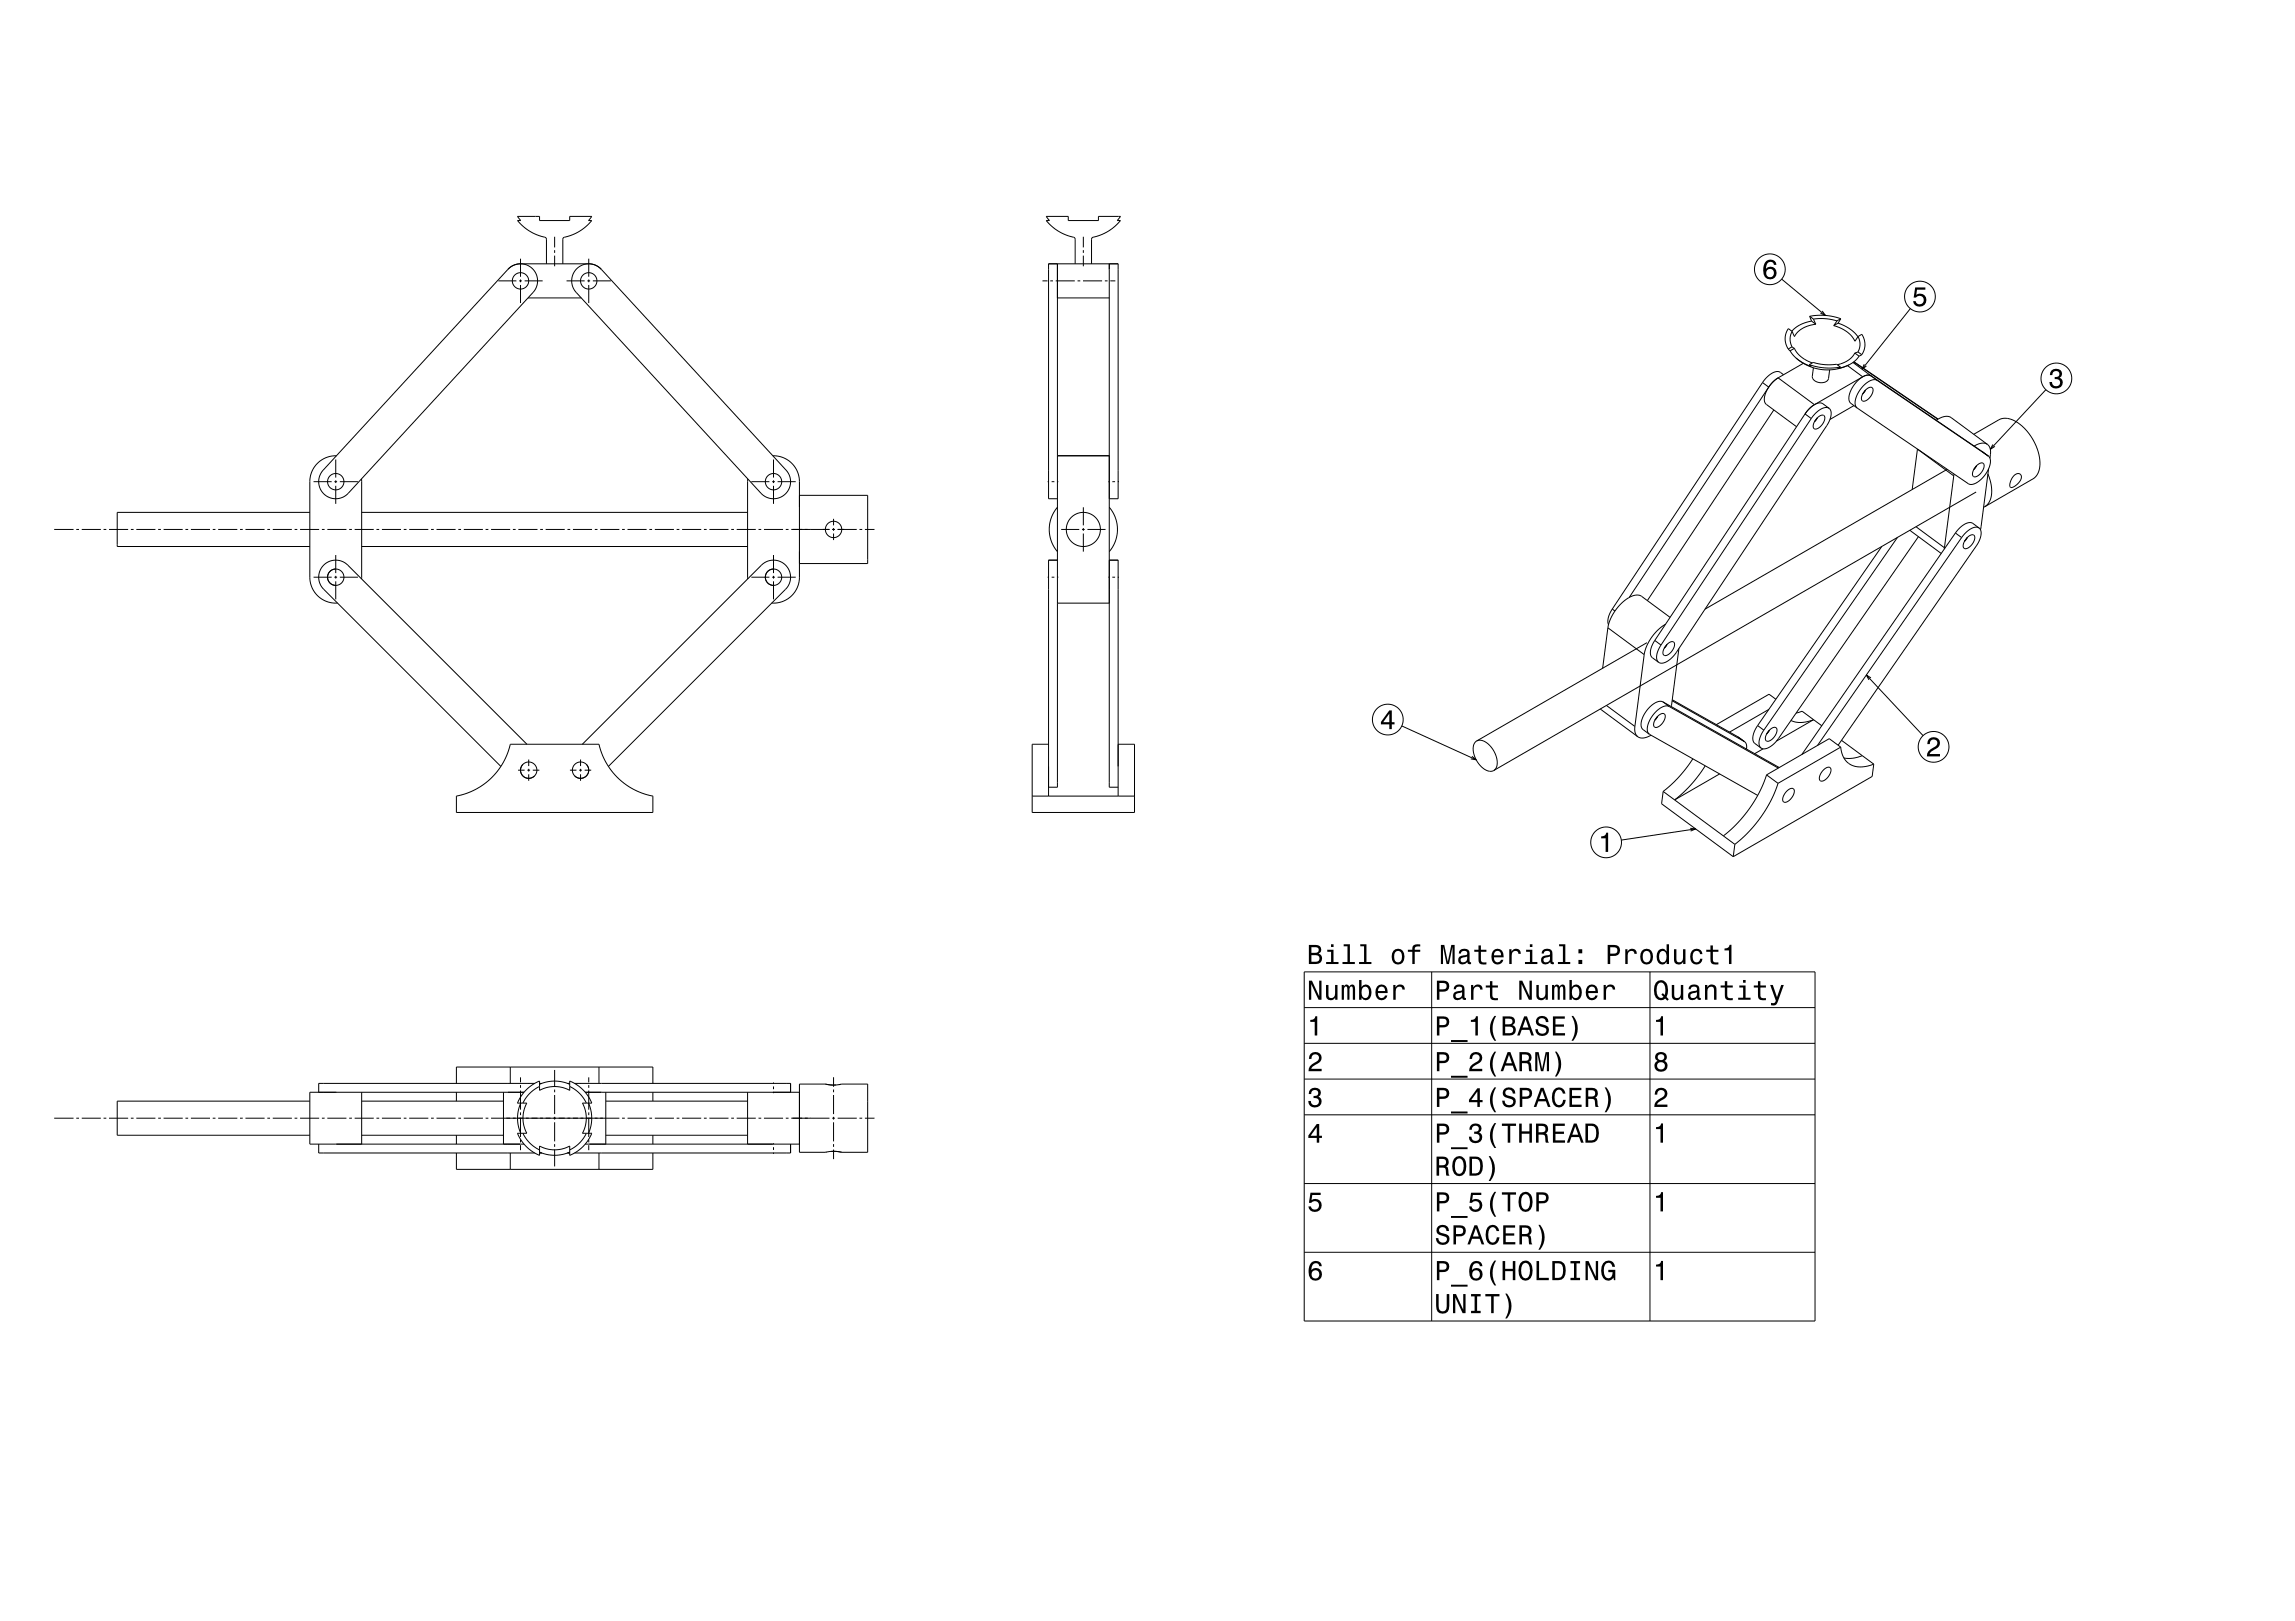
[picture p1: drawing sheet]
<svg xmlns="http://www.w3.org/2000/svg" width="841mm" height="594mm" viewBox="0 0 841 594" stroke-linecap="round" stroke-linejoin="round" font-family="sans-serif">
<g fill="none" stroke="#000" stroke-width=".37">
<path d="M186.1 98.7a6.3 6.3 0 0 1 4.6-2h25a6.3 6.3 0 0 1 4.6 2M186.2 98.6a6.2 6.2 0 0 1 8.8-.2 6.2 6.2 0 0 1 .3 8.8l-67.7 73.5a6.2 6.2 0 0 1-8.8 .4 6.2 6.2 0 0 1-.4-8.8zM190.7 94.8v6.6M200.2 96.7v-9a2.83 2.83 0 0 0-2.4-1.3l-3.2-1.4-2.9-2-2.1-2.2h1.2l-1.2-1.5h8.1v1.5h11.1v-1.5h8.1l-1.2 1.5h1.1l-2.6 2.6-2.9 1.9-3.5 1.4a1.51 1.51 0 0 0-1.6 1v9M203.2 86.8v3.9M203.2 91.7v1M203.2 93.7v3.9M211.4 98.4a6.3 6.3 0 0 1 8.9 .3l67.8 73.6a6.2 6.2 0 0 1-.4 8.8 6.2 6.2 0 0 1-8.8-.4l-67.8-73.5a6.2 6.2 0 0 1 .3-8.8zM215.7 94.8v6.6M387.5 96.7v191.8h-3.3M394 96.7v-9a2.83 2.83 0 0 0-2.5-1.3l-3-1.3-2.8-2-2.3-2.3h1.2l-1.2-1.5h8.1v1.5h11v-1.5h8.1l-1.2 1.5h1.2l-2.6 2.6-3 1.9-3.4 1.4a1.52 1.52 0 0 0-1.6 1v9M397 86.8v3.9"/>
<path d="M397 91.7v1M397 93.7v3.9M406.5 96.7v191.8h3.2M182.6 102.9h6.6M190.2 102.9h1M190.7 102.4v1M190.7 104.4v6.6M192.2 102.9h6.7M193.5 109.2h19.5M207.6 102.9h6.6M215.2 102.9h1M215.7 102.4v1"/>
<path d="M215.7 104.4v6.6M217.2 102.9h6.7M382 102.9h1.9M384.9 102.9h1M386.9 102.9h7M387.5 109.2h19M394.9 102.9h1M396.9 102.9h7M404.9 102.9h1M406.9 102.9h1.8M652.9 102.3l16 13.3M663.2 115.9l2.8-.4 3 .1 2.9 .4 2.6 .8"/>
<path d="M663.2 115.9l.7 1.8M663.2 115.9l1.4 1M663.9 117.7l-4.3 1.3-1.7 1.1-1.3 1.3M663.9 117.7l1.5 1.1M664.6 116.9l4.1-.1 4.4 .8M664.6 116.9l.8 1.9M665.4 118.8l-2.5 .5-2.2 .9-1.9 1.4-1.2 1.7-.9-1.9M667.8 114l1.1 1.6-1.8-.8M672 119.3l2.7 1 2.2 1.3 1.6 1.6 1.2 1.8 1.2-1.7M673.1 117.6l-1.1 1.7M673.5 118.4l4.2 2 1.7 1.4 1.4 1.6M673.5 118.4l-1.5 .9"/>
<path d="M674.5 116.8l-1 1.6M674.5 116.8l-1.4 .8M700 113.1l-17.7 22.2M651.6 138.5l-1.8 1.3-1.7 2.1M651.6 138.5l-1.8 1.3-1.6 1.9-1.1 2.1-.6 2.2a2.36 2.36 0 0 0 .8 2.2l11 8.2M651.6 138.5l13.3 9.8M653.6 137.3l-1.2-.8a4.7 4.7 0 0 0-5.3 2.1l-1.2 1.6M655.3 127.9l.7 .7M656 128.6l2.2 2.6M656.7 127.1l.9 .5M656.7 127.1l-1.4 .8M656.7 121.4l-.5 1.4-.2 1.5 .7 2.8"/>
<path d="M656.7 121.4l-1.4-1-1 2.3v2.6l1 2.6M657.6 127.6l.9 1.6 1.4 1.5 2.1 1.4 2.1 .9M657.6 127.6l-1.6 1M658.2 131.2l2.5 1.8 3 1.3-.7-.7M658.2 131.2l4.1 2.7 2.4 .9 2.7 .6 2.5 .2 2.6-.3 2.6-.6 2.4-1M660.8 133.1l-9.2 5.4M663 133.6l1.4-.8 4.4 .8 4.2-.1 1.4 1M663 133.6l2.6 .8 3 .4 3 .1 2.8-.4M664.5 134.8l-.4 3.1a3.4 3.4 0 0 0 5.3 1.8l.6-.8 .5-3.4M677 134l5.6 4.1M677.5 133.7l-4.1 1.3 1-.5M679 132.8l8.9 6.6"/>
<path d="M679.3 132.6l30.8 21M679.4 132.6l30.8 21M679.7 129.4l-.9 1.3-1.4 1.3-1.9 .9-2.2 .7M679.7 129.4l1.5 1.1M680.8 129l-1.1 .4M680.8 129l1.4 1M680.9 123.3l1.4-.8 1 2.4v2.6l-1.1 2.5M680.9 123.3l.5 1.5 .2 1.5-.8 2.7M681.2 130.5l-1.5 1.8-2.2 1.4M682.2 130l-1 .5M682.6 138.1l-17.7 10.2M683.1 133.5l-.8 1.8 1.7-1.2"/>
<path d="M685.7 137.8a2.92 2.92 0 0 0-3.1 .3M687.9 139.4a4.9 4.9 0 0 0-5.4 2.3l-1.9 2.9-.8 2.8a2.34 2.34 0 0 0 .7 2.1M687.9 139.4l40.7 27.7M645.9 140.2l2.2 1.7M645.9 140.2l-55.1 83M648.1 141.9l-51.1 77M650 150.2l-46.3 69.9M661.5 151.7l2.2 1.7M661.5 151.7l-55.1 83M663.7 153.4l-55 83M664.9 148.3l-1.9 1.5-1.5 1.9M665.9 153.1l-1 1.4"/>
<path d="M666 153.1a1.7 1.7 0 0 1 2.6-.6 4.1 4.1 0 0 1-3.7 4.6 2.71 2.71 0 0 1 .7-3.6zM670.3 149.6l.6 1.1 .1 1.5-.6 1.9-1 1.9-55.2 83.2-1.9 2.2-2.3 1.4a2.33 2.33 0 0 1-2.2-.1M670.3 149.6l-2.3-1.6a4.7 4.7 0 0 0-5.3 2.1l-1.2 1.6M670.3 149.6a4.8 4.8 0 0 0-5.4 2.2l-1.2 1.6M679.4 148.6l-8.8 5.1M680.5 149.5l40.8 27.7a4.9 4.9 0 0 0 5.4-2.3l1.9-2.8 .8-2.8a2.33 2.33 0 0 0-.7-2.1M680.5 149.5l-2.2-1.7a4.8 4.8 0 0 1 .5-5.8l2.1-2.7 2.5-1.6a2.42 2.42 0 0 1 2.2 0l40.7 27.7M683.6 142.9l-1 1.4M683.7 142.9a1.59 1.59 0 0 1 2.6-.5 4.3 4.3 0 0 1-3.6 4.6 2.11 2.11 0 0 1 .2-3.2zM709.5 154l2.9-1.3 1.2-.1 1.1 .2 13.6 10.1M723.3 159.1l9.7-5.5 1.9-.3 2.2 .4 3.3 2 3.3 3.4 2.3 4.1 1.4 4.7 .1 2.1-.2 2.1-.6 1.6-1 1.3-18.4 10.7M749.7 142.8l-20.3 21.8"/>
<path d="M114.9 176.5h6.6M122.5 176.5h1M123 168.4v6.6M123 176v1M123 178v6.6M123.3 167l-3.2 .5-2.9 1.5-2.2 2.4-1.3 3.2-.2 36.9 .2 2 .7 1.9 1 1.7 1.1 1.3 1.6 1.2 1.8 .9 2 .4 1.8 .1M124.5 176.5h6.7M132.5 175.5v36.6M274 175.5v36.6M275.3 176.5h6.7M283 176.5h1M283.2 167l3.1 .5 2.9 1.4 2.2 2.4 1.3 3.2 .3 2v35.1l-.3 2-.6 1.9-.9 1.5-1.3 1.5-1.6 1.2-1.8 .8-1.7 .4-2 .1"/>
<path d="M283.5 168.4v6.6M283.5 176v1M283.5 178v6.6M285 176.5h6.6M383.9 176.5h.5M385.4 176.5h1M387.4 176.5h.4M387.5 167h19M406.2 176.5h.4M407.6 176.5h1M409.6 176.5h.5M702.6 164.6h.1"/>
<path d="M702.6 164.6l13.4 9.8M702.6 164.6l-1.9 14.8M713.5 172l-88.7 51.2M716 174.4l-3.5 26.3M716.1 173.7l-.1 .7M724.3 170.7l-1 1.3zM724.4 170.6a1.6 1.6 0 0 1 2.6-.5 4.3 4.3 0 0 1-3.6 4.6 2.13 2.13 0 0 1 .2-3.2zM726.3 165.4l2.4 1.8M726.3 165.4l2.3 1.7M728.3 162.9l-1-.5h-1.2l-2.7 1.1M728.3 162.9l.6 .7 .5 1.1-.2 3.2M728.5 173.7l1.1 3.8 .2 3.5-.8 2.9-1.7 1.8"/>
<path d="M728.6 167.1l.1 .1M728.7 171.8l-3 22.3M730.3 162.9l-.9 1.7 1.6-1M738.1 174.2a1.49 1.49 0 0 1 2.3-.4 1.49 1.49 0 0 1-.1 2.3 3.8 3.8 0 0 1-3.6 2.5 3.3 3.3 0 0 1 .9-3.8zM19.9 194h7.1M28 194h1M30 194h7M38 194h1M40 194h7M48 194h1M50 194h7M58 194h1"/>
<path d="M60 194h7M68 194h1M70 194h7M78 194h1M80 194h7M88 194h1M90 194h7M98 194h1M100 194h7M108 194h1M110 194h7M113.5 187.8h-70.5v12.5h70.5"/>
<path d="M118 194h1M120 194h7M128 194h1M130 194h7M132.5 187.8h141.5M138 194h1M140 194h7M148 194h1M150 194h7M158 194h1M160 194h7M168 194h1"/>
<path d="M170 194h7M178 194h1M180 194h7M188 194h1M190 194h7M198 194h1M200 194h7M208 194h1M210 194h7M218 194h1M220 194h7M228 194h1"/>
<path d="M230 194h7M238 194h1M240 194h7M248 194h1M250 194h7M258 194h1M260 194h7M268 194h1M270 194h7M278 194h1M280 194h7M288 194h1"/>
<path d="M290 194h14M293 181.5h25v25h-25M305 194h1M305.5 190.1v2.4M305.5 193.5v1M305.5 195.5v2.4M307 194h7M315 194h1M317 194h3.5M387.5 185.9l-1.3 1.8-1 2.1-.7 4.1 .2 2.3 .6 2.1 .9 2.1 1.3 1.7M387.5 182.8h-3.3v-86.1h25.5v86.1h-3.2M388.9 194h6.6"/>
<path d="M396.5 194h1M397 185.9v6.6M397 193.5v1M397 195.5v6.6M398.5 194h6.6M406.5 185.9l1.3 1.8 .9 2 .8 4.2-.2 2.2-.6 2.2-.9 2-1.3 1.8M695.3 196.9l-48.9 70.7M699.9 194.3l11.5 8.5M702.1 193l10.4 7.7M703 196.7l-51.4 74.1-1.9 2.1-2.2 1.3a2.31 2.31 0 0 1-2.2-.1M716.6 195.3l2.2 1.7M716.6 195.3l-56.3 81.2"/>
<path d="M718.8 197l-52.8 76.2M720.8 197a1.78 1.78 0 0 1 2.7-.6 4.1 4.1 0 0 1-3.6 4.6 2.9 2.9 0 0 1 .9-4zM720.9 197l-1 1.4M724.2 180.3l-176.8 102.1M725.2 193.5l-2.2-1.7a4.8 4.8 0 0 0-5.4 2.2l-1 1.3M725.2 193.5a4.7 4.7 0 0 1-.4 5.7l-51.2 73.9M725.2 193.5a4.8 4.8 0 0 0-5.3 2.2l-1.1 1.3M727.3 185.7l-.4 .2M114.9 211.5h6.6M122.5 211.5h1M123 208.5a3 3 0 0 0-3 3 3 3 0 0 0 3 3M123 203.4v6.6"/>
<path d="M123 211v1M123 213v6.6M124.5 211.5h6.7M132.5 200.3h141.5M275.3 211.5h6.7M283 211.5h1M283.5 208.5a3 3 0 0 0-3 3 3 3 0 0 0 3 3M283.5 203.4v6.6M283.5 211v1M283.5 213v6.6M285 211.5h6.6M383.9 211.5h.5"/>
<path d="M385.4 211.5h1M387.4 211.5h.4M387.5 205.3h-3.3v86.4M406.2 211.5h.4M406.5 205.3h3.2v86.4M407.6 211.5h1M409.6 211.5h.5M689.6 200.3l-45.5 65.6M712.5 200.7v.5M387.5 221h19M589.2 230l-1.9 14.9M589.2 230l13.3 9.9"/>
<path d="M590.8 223.2l-1.4 3.1-.2 1.5 .2 1.1M590.8 223.2l1 .7M602.5 239.9l-3.4 26.3M603.5 235.5l-62.4 36M606.4 234.7l-1.3 2.7-.3 2.4 .6 1.1 2.4 1.8M606.4 234.7l2.3 1.7M608.7 236.4l-1.1 1.9-.5 1.8v1.5l.7 1.1M610.3 228.8l-2.4 1.8-2.6 2.9-1.8 3.2-1 3.2M610.9 236.1l-1 1.4M610.9 236.1a1.6 1.6 0 0 1 2.7-.5 4.2 4.2 0 0 1-3.7 4.6 2.51 2.51 0 0 1 .6-3.6zM612 226.2l-10.5-7.7-1.1-.4h-1.2l-1.6 .5-1.6 1-3.1 2.9-2.5 3.7-1.2 3.8M615.2 237.6l-2.7 21.3"/>
<path d="M586.5 259.8l13.7 10.2M588.7 258.5l10.4 7.7M609.4 257.2l-.9-.2-1.3 .2-2.8 2-2.1 3-.9 3.1a2.33 2.33 0 0 0 .7 2.1l2.3 1.6M609.4 257.2l2.2 1.7M609.4 257.2l42.6 24.1M611.6 258.9l-.8-.2-1.3 .2-2.6 1.8-2.3 3.2-1 3a2.33 2.33 0 0 0 .8 2.1M611.6 258.9l40.1 22.6M612.8 256.8l26.5 15M612.8 256.4l24.1 13.6M648.2 260l-14.4 8.3M650.8 256.2l-2.5-1.8-19.3 11.1M683.9 247.4l20.8 22.2"/>
<path d="M685.6 248.4l-1.7-1 1 1.7M193.1 272.7l-65.6-65.6a6.2 6.2 0 0 0-8.9 0 6.2 6.2 0 0 0 0 8.8l64.9 64.9M193.7 278.3v2.4M212.7 278.3v2.4M213.4 272.7l65.6-65.6a6.2 6.2 0 0 1 8.9 0 6.2 6.2 0 0 1 0 8.8l-64.9 64.9M384.2 272.7h-6v25h37.5v-25h-6M513.7 266l27.2 12.4M539.4 277.1l1.5 1.3-1.9-.3M541.1 271.5a5 5 0 0 1 5.8 2.9l1.4 2.8 .4 2.6a2.96 2.96 0 0 1-1.3 2.6M541.1 271.5a5.1 5.1 0 0 0-.4 6.5l1.8 2.7 2.1 1.5a2.91 2.91 0 0 0 2.8 .2M599.1 266.2l.1 2.3 1 1.5M604.4 269l39.7 22.5"/>
<path d="M605 269.4l-2.6 1h-1.2l-1-.4M607.5 262.5l-1.1 1.4M607.5 262.4a1.59 1.59 0 0 1 2.7-.4 4.3 4.3 0 0 1-3.7 4.5 2.02 2.02 0 0 1 .2-3zM620.3 278.1l-5.1 6.6-5.7 5.3M636.9 270l.1 .1M636.9 270l2.4 1.8M639.3 271.8a2.66 2.66 0 0 1 .7 2.7M644.1 265.9l-1.2 2.1-.6 2.2a2.42 2.42 0 0 0 .8 2.2l2.2 1.7M644.1 265.9l2.3 1.7M646.1 274.4l-3.1 1.8M646.4 267.6l-1.2 2.1-.6 2.2a2.43 2.43 0 0 0 .7 2.2M648.4 267.5l-1 1.4"/>
<path d="M648.5 267.5a1.57 1.57 0 0 1 2.6-.4 4.3 4.3 0 0 1-3.6 4.5 2.16 2.16 0 0 1 .2-3.2zM656.3 264l1.8 .6 2 .1 2.3-.3 2.2-.7-13.6 7.9M658.2 261.3l2.2-.7 7.2 5.3M674.5 273.8l.4 2.1 .8 1.9 1.1 1.4 1.5 1.1 1.7 .6 2.2 .1 2.1-.3 2.3-.7M674.5 273.8l-4.2-3.1-23 13.2M674.5 273.8l-23 13.2M674.8 271.3l11.8 8.7M682.4 276.9l-3.5 .9-3.2-.1M167.2 291.7l3.7-.9 3.2-1.4 3-1.8 2.9-2.4 2.3-2.6 2.1-3.1 1.6-3.4 1-3.4h32.5l1.1 3.6 1.6 3.4 2 2.9 2.3 2.6 2.9 2.4 3.2 1.9 3.3 1.3 3.3 .9v6h-72zM189.8 282.2h2.4M191.6 280.1a3 3 0 0 0 0 4.2 3 3 0 0 0 4.3 0M193.2 282.2h1"/>
<path d="M193.7 281.7v1M193.7 283.7v2.4M195.2 282.2h2.4M208.8 282.2h2.4M212.2 282.2h1M212.7 281.7v1M212.7 283.7v2.4M214.2 282.2h2.4M214.9 280.1a3 3 0 0 1 0 4.2 3 3 0 0 1-4.3 0M378.2 291.7h37.5M609.5 290l26.2 19.4M609.5 290l-.6 4.5 26.2 19.4"/>
<path d="M624.9 280.6l-2.3 3.4-2.9 3.5-3 3.1-3 2.5 16.5-9.5M647.3 283.9l-2.5 6.2-3.5 5.9-4.7 5.7-5.1 4.6M647.3 283.9l4.2 3.1M651.5 287l-2.6 6.4-3.7 6.1-4.2 5.2-5.3 4.7M654.8 289.8a1.59 1.59 0 0 1 2.7-.4 4.3 4.3 0 0 1-3.7 4.6 2.13 2.13 0 0 1 .2-3.2zM668.3 282.1a1.59 1.59 0 0 1 2.6-.4 4.3 4.3 0 0 1-3.6 4.5 2.13 2.13 0 0 1 .2-3.2zM686.6 280l-.5 4.5-51 29.4M619.4 303.5l2 .2-1.9 .8M621.4 303.7l-27.3 4.1M635.7 309.4l-.6 4.5M477.9 356.1h187.2v128h-187.2zM524.6 356.1v128"/>
<path d="M604.6 356.1v128M477.9 369.2h187.2M167.2 397v-6h72v6M187 391v6M190.7 394.8v1.8M190.7 397.6v1M190.7 399.6v7M192.8 399.4l2.3-1.9 2.6-1.4v3.5l2.6-1.1 2.7-.3 3 .3 2.8 1.1v-3.5l2.6 1.4 2.3 1.9 1.9 2.4 1.3 2.4h-3.5l1.1 2.6 .3 3-.3 2.7-1.1 2.8h3.5l-1.4 2.6-1.8 2.2-2.3 1.9-2.6 1.4v-3.4l-2.8 1-2.8 .4-2.9-.4-2.6-1v3.4l-2.4-1.3-2.2-1.7-2.1-2.5-1.4-2.6h3.4l-1-2.8-.4-2.8 .4-2.9 1-2.6h-3.4l1.4-2.6zM193.7 397v.2M195.9 397h-79.1v3.3M197.7 398.1l-3.5 2.4-1.4 1.7-1.2 2M197.7 397.3l2.8-.9 2.7-.2 3 .3 2.6 .8"/>
<path d="M197.7 397h.8M203.2 392.1v6.2M203.2 399.2v1.1M208 397h.8M208.8 398.1l3.5 2.5 1.4 1.7 1.2 1.9M210.6 397h79.1v3.3M212.7 397v.2M215.7 394.8v1.8M215.7 397.6v1M215.7 399.6v7M219.5 391v6M283.5 396.7v.4"/>
<path d="M283.5 398.1v1M302.5 397.2l.4 .1a12.5 12.5 0 0 0 5.2 0M302.5 397.2l3.8 .4M302.5 397.2h-9.5v25.1l9.9-.1a12.5 12.5 0 0 1 5.6 .1M305.5 394.7v3.6M305.5 399.2v1.1M308.1 397.3l-.7 .2M308.1 397.3l9.9-.1v25.1h-9.5M477.9 382.3h187.2M477.9 395.4h187.2M19.9 409.8h7.1M28 409.8h1"/>
<path d="M30 409.8h7M38 409.8h1M40 409.8h7M48 409.8h1M50 409.8h7M58 409.8h1M60 409.8h7M68 409.8h1M70 409.8h7M78 409.8h1M80 409.8h7M88 409.8h1"/>
<path d="M90 409.8h7M98 409.8h1M100 409.8h7M108 409.8h1M110 409.8h7M113.5 403.5h-70.5v12.5h70.5M116.8 419.3v3.2h79.1M118 409.8h1M120 409.8h7M128 409.8h1M130 409.8h7M132.5 416h52"/>
<path d="M132.5 403.5h52M132.5 400.3v19M138 409.8h1M140 409.8h7M148 409.8h1M150 409.8h7M158 409.8h1M160 409.8h7M167.2 400.3v3.2M167.2 416v3.3M168 409.8h1M170 409.8h7"/>
<path d="M178 409.8h1M180 409.8h47M184.5 400.3v19M190.7 407.6v1M190.7 409.6v7M190.7 417.6v1M190.7 419.6v1.9M190.8 404.2l-.8 2.6-.4 2.8 .3 2.9 .9 2.8M191.6 415.3l1.2 1.9 1.4 1.7 3.5 2.5M192 400.3h-78.5v19h78.5M203.2 401.2v7.1M203.2 409.3v.9"/>
<path d="M203.2 411.3v6.9M203.2 419.3v1M214.5 419.3h78.5M214.5 400.3h78.5M214.9 415.3l-1.2 2-1.5 1.7-3.4 2.4M215.7 404.2l.8 2.5 .3 3-.2 2.7-.9 2.9M215.7 407.6v1M215.7 409.6v7M215.7 417.6v1M215.7 419.6v1.9M222 416h52M222 403.5h52"/>
<path d="M222 400.3v19M228 409.8h1M230 409.8h7M238 409.8h1M239.2 400.3v3.2M239.2 416v3.3M240 409.8h7M248 409.8h1M250 409.8h7M258 409.8h1M260 409.8h7M268 409.8h1"/>
<path d="M270 409.8h7M274 400.3v19M278 409.8h1M280 409.8h7M283.5 400.1v.5M283.5 418.9v.5M288 409.8h1M289.7 419.3v3.2h-79.1M290 409.8h14M305 409.8h1M305.5 401.2v7.1M305.5 409.3v.9"/>
<path d="M305.5 411.3v6.9M305.5 419.3v1M307 409.8h7M315 409.8h1M317 409.8h3.5M477.9 408.5h187.2M167.2 422.5v6h72v-6M187 422.5v6M197.7 422.2l2.4 .8 3 .3 2.9-.2 2.8-.9M197.7 422.5h.8M203.2 421.3v6.1M208 422.5h.8"/>
<path d="M219.5 422.5v6M283.5 420.4v1M283.5 422.4v.4M302.8 422.2h-.2M304.6 421.9l3.9 .4M305.5 421.3v3.5M477.9 433.7h187.2M477.9 458.9h187.2"/>
<circle cx="648.6" cy="98.7" r="5.6"/>
<circle cx="190.7" cy="102.9" r="3"/>
<circle cx="215.7" cy="102.9" r="3"/>
<circle cx="703.6" cy="108.7" r="5.6"/>
<circle cx="753.6" cy="138.7" r="5.6"/>
<circle cx="123" cy="176.5" r="3"/>
<circle cx="283.5" cy="176.5" r="3"/>
<circle cx="305.5" cy="194" r="3"/>
<circle cx="397" cy="194" r="6.2"/>
<circle cx="123" cy="211.5" r="3"/>
<circle cx="283.5" cy="211.5" r="3"/>
<circle cx="508.6" cy="263.7" r="5.6"/>
<circle cx="708.6" cy="273.7" r="5.6"/>
<circle cx="193.7" cy="282.2" r="3"/>
<circle cx="212.7" cy="282.2" r="3"/>
<circle cx="588.6" cy="308.7" r="5.6"/>
</g>
<g fill="#000">
<path d="M647.2 95.7l-.7 1a5.9 5.9 0 0 0 .3 4.8 2.36 2.36 0 0 0 3.1 .6 2.36 2.36 0 0 0 .9-3 2.36 2.36 0 0 0-3-1.2l-.7 .6a2.05 2.05 0 0 1 1.7-2.6 1.16 1.16 0 0 1 1.3 1.2h.9a2.23 2.23 0 0 0-1.5-1.9 2.23 2.23 0 0 0-2.3 .5zM647.1 100.1a1.5 1.5 0 0 1 3 0 1.5 1.5 0 0 1-3 0z" fill-rule="evenodd"/>
<path d="M701.8 105.3h3.8v.9h-3.1l-.3 1.8a2.44 2.44 0 0 1 3.3 .7 2.44 2.44 0 0 1-.4 3.3 2.44 2.44 0 0 1-3.3-.2l-.7-1.4h.9a1.58 1.58 0 0 0 2.1 1 1.58 1.58 0 0 0 .8-2.2 1.58 1.58 0 0 0-2.2-.6l-.6 .4h-.8z" fill-rule="evenodd"/>
<path d="M751.8 135.7a2.15 2.15 0 0 1 2.7-.4 2.15 2.15 0 0 1 .9 2.6l-.6 .5a2.11 2.11 0 0 1 1 2.6 2.11 2.11 0 0 1-2.4 1.4 2.2 2.2 0 0 1-2.4-2.4h.9a1.42 1.42 0 0 0 2 1.5 1.42 1.42 0 0 0 .2-2.5l-1.2-.1v-.8a1.23 1.23 0 0 0 1.6-.5 1.23 1.23 0 0 0-.4-1.6 1.23 1.23 0 0 0-1.7 .3l-.3 1.1h-.9l.1-1z" fill-rule="evenodd"/>
<path d="M509.1 260.3l-3.1 4.3v.8h3.1v1.8h.9v-1.8h1v-.8h-1v-4.3zM509.1 261.5v3.1h-2.2z" fill-rule="evenodd"/>
<path d="M706.9 270.8a2.29 2.29 0 0 1 3.6 .2 2.29 2.29 0 0 1-1.1 3.4 3.4 3.4 0 0 0-2.3 1.9h3.8v.9h-4.8a3.6 3.6 0 0 1 2.8-3.5 1.43 1.43 0 0 0 1-1.7 1.43 1.43 0 0 0-1.7-1.1 1.43 1.43 0 0 0-1 1.8h-.9l.1-1.2z" fill-rule="evenodd"/>
<path d="M586.7 306.5a1.54 1.54 0 0 0 1.9-1.4h.7v7.1h-.9v-5h-1.7z" fill-rule="evenodd"/>
<path d="M479.6 346.3v7h2.7a1.96 1.96 0 0 0 2.1-1.5 1.96 1.96 0 0 0-1.2-2.3 1.72 1.72 0 0 0 .9-2.1 1.72 1.72 0 0 0-2-1.1zM480.6 347.1h1.4a1.06 1.06 0 0 1 1.3 1.1 1.06 1.06 0 0 1-1.4 1h-1.3zM480.6 350h1.5a1.22 1.22 0 0 1 1.4 1.2 1.22 1.22 0 0 1-1.3 1.2h-1.6zM486.4 348v.8h1.4v3.7h-1.8v.8h4.5v-.8h-1.8v-4.5zM487.8 346v1h.9v-1zM492.4 346v.8h1.4v5.7h-1.8v.8h4.5v-.8h-1.8v-6.5zM498.5 346v.8h1.4v5.7h-1.9v.8h4.6v-.8h-1.9v-6.5zM510.6 348.4a3.1 3.1 0 0 0 1.7 5.1 3 3 0 0 0 2.5-2.5 3 3 0 0 0-1.5-3.1l-1-.3-1 .3zM511.3 349a1.34 1.34 0 0 1 1.4-.5 1.34 1.34 0 0 1 1 1.1 2.22 2.22 0 0 1-1.4 3.1 2.35 2.35 0 0 1-1-3.7zM515.9 348v.8h1.6v4.5h.9v-4.5h2v-.8h-2a1 1 0 0 1 1.3-1.2h.7v-.7a2.07 2.07 0 0 0-2.9 1.4v.5zM528 346.3v7h.8v-6.4l1.3 6.4h.9l1.3-6.4v6.4h.8v-7h-1.3l-1.3 6.1-1.2-6.1zM535.1 348.1l-.5 1.3h.8a1.1 1.1 0 0 1 1.3-1 1.1 1.1 0 0 1 .8 1.5l-.4 .1a2.27 2.27 0 0 0-2.7 1.8 1.45 1.45 0 0 0 1.6 1.6l.9-.2 .8-.6 .2 .6 1.2 .1v-.7l-.5-.1-.1-3.2a2.03 2.03 0 0 0-1.3-1.7 2.03 2.03 0 0 0-2.1 .5zM535.4 351.2l2.2-.7a1.54 1.54 0 0 1-.4 1.8 1.54 1.54 0 0 1-1.7 .1l-.3-.6zM541.8 346.4v1.6h-1.5v.8h1.5v3.6a2.09 2.09 0 0 0 2.9 1v-.8a1.37 1.37 0 0 1-2-.7v-3.1h2v-.8h-2v-1.6zM547.1 348.4a3.1 3.1 0 0 0 1.6 5.1 2.12 2.12 0 0 0 2.2-1.8h-.9l-.4 .7-.8 .3a1.52 1.52 0 0 1-1.4-1.9h3.6a2.33 2.33 0 0 0-1-2.7 2.33 2.33 0 0 0-2.9 .3zM547.8 348.9a1.32 1.32 0 0 1 1.6-.3 1.32 1.32 0 0 1 .7 1.5h-2.7zM553.1 347.8v5.5h.9v-3.1a1.33 1.33 0 0 1 .7-1.6 1.33 1.33 0 0 1 1.6 .5l.1 .4h.9a1.79 1.79 0 0 0-1.4-1.8 1.79 1.79 0 0 0-2 1v-.9zM559.2 348v.8h1.4v3.7h-1.8v.8h4.6v-.8h-1.9v-4.5zM560.6 346v1h1v-1zM565.5 348.1l-.6 1.3h.8a1.1 1.1 0 0 1 1.4-1 1.1 1.1 0 0 1 .7 1.5l-.4 .1a2.27 2.27 0 0 0-2.7 1.8 1.45 1.45 0 0 0 1.6 1.6l1-.2 .8-.6 .2 .6 1.1 .1v-.7l-.5-.1v-3.2a2.04 2.04 0 0 0-3.4-1.2zM565.8 351.2l2.2-.7a1.54 1.54 0 0 1-.4 1.8 1.54 1.54 0 0 1-1.8 .1l-.2-.6zM571.3 346v.8h1.4v5.7h-1.8v.8h4.5v-.8h-1.8v-6.5zM578.4 351.8v1.5h1.4v-1.5zM578.4 347.8v1.5h1.4v-1.5zM589.1 346.3v7h1v-3a2.68 2.68 0 0 0 3.6-2 1.86 1.86 0 0 0-2.1-2zM590.1 347.1a2.23 2.23 0 0 1 2.5 .6 1.2 1.2 0 0 1-.1 1.3 1.2 1.2 0 0 1-1.3 .4h-1.1zM595.6 347.8v5.5h.9v-3.1a1.33 1.33 0 0 1 .7-1.6 1.33 1.33 0 0 1 1.6 .5l.1 .4h.9a1.79 1.79 0 0 0-1.4-1.8 1.79 1.79 0 0 0-2 1v-.9zM601.7 348.4a3.1 3.1 0 0 0 1.7 5.1 3 3 0 0 0 2.4-2.5 3 3 0 0 0-1.4-3.1l-1-.3-1 .3zM602.3 349a1.34 1.34 0 0 1 1.5-.5 1.34 1.34 0 0 1 .9 1.1 2.22 2.22 0 0 1-1.3 3.1 2.35 2.35 0 0 1-1.1-3.7zM607.6 348.4a3.1 3.1 0 0 0 1.6 5.1l.9-.3 .6-.8v.9h.9v-7.3h-.9v2.7a1.78 1.78 0 0 0-3.1-.3zM608.3 349a1.24 1.24 0 0 1 1.4-.5 1.24 1.24 0 0 1 .9 1.1 2.23 2.23 0 0 1-1.3 3.1 2.38 2.38 0 0 1-1-3.7zM613.4 347.8v3.6a1.77 1.77 0 0 0 1.3 2 1.77 1.77 0 0 0 2.1-1v.9h.8v-5.5h-.9v3.2a1.29 1.29 0 0 1-.7 1.5 1.29 1.29 0 0 1-1.6-.6l-.1-4.1zM620 348.4a3.1 3.1 0 0 0 1.7 5.1 2.12 2.12 0 0 0 2.2-2.2h-.9a1.33 1.33 0 0 1-1.2 1.4 1.33 1.33 0 0 1-1.4-1.2 2.23 2.23 0 0 1 1.3-3.1 1.19 1.19 0 0 1 1.3 1.2h.9a2.18 2.18 0 0 0-1.6-1.9 2.18 2.18 0 0 0-2.3 .7zM626.8 346.4v1.6h-1.5v.8h1.5l.1 3.6a2.09 2.09 0 0 0 2.8 1v-.8a1.37 1.37 0 0 1-2-.7v-3.1h2v-.8h-2v-1.6zM631.9 347.6v.7h1.7v5h.9v-7.1h-.7a1.54 1.54 0 0 1-1.9 1.4z" fill-rule="evenodd"/>
<path d="M479.7 359.4v7h.8v-5.8l2.7 5.8h1.1v-7h-.9v5.7l-2.6-5.7zM485.9 360.9v3.6a1.77 1.77 0 0 0 1.3 2 1.77 1.77 0 0 0 2.1-1v.9h.8v-5.5h-.9v3.2a1.29 1.29 0 0 1-.7 1.5 1.29 1.29 0 0 1-1.7-.6v-4.1zM491.7 360.9v5.5h.8v-3.7a1 1 0 0 1 .7-1.2l.5 .6v4.3h.8v-3.7a1.01 1.01 0 0 1 .7-1.2l.4 .3 .2 .7v3.9h.8v-3.8a1.38 1.38 0 0 0-1.1-1.9l-.6 .2-.5 .6-.4-.5-.6-.3-.6 .2-.3 .6v-.6zM498 359.1v7.3h.9v-.9a1.85 1.85 0 0 0 2 1 1.85 1.85 0 0 0 1.5-1.6 3 3 0 0 0-1.9-4.2l-.9 .3-.7 .8v-2.7zM499.3 362.1a1.25 1.25 0 0 1 1.4-.5 1.25 1.25 0 0 1 .9 1.1 2.26 2.26 0 0 1-1.3 3 2.36 2.36 0 0 1-1-3.6zM504.6 361.5a3.1 3.1 0 0 0 1.6 5 2.11 2.11 0 0 0 2.2-1.7h-.9l-.4 .7-.8 .2a1.51 1.51 0 0 1-1.4-1.8h3.6a2.33 2.33 0 0 0-1-2.7 2.33 2.33 0 0 0-2.9 .3zM505.3 361.9a1.32 1.32 0 0 1 1.6-.2 1.32 1.32 0 0 1 .7 1.5h-2.7zM510.6 360.9v5.5h.9v-3.1a1.33 1.33 0 0 1 .7-1.6 1.33 1.33 0 0 1 1.6 .5l.1 .4h.9a1.79 1.79 0 0 0-1.4-1.8 1.79 1.79 0 0 0-2 1v-.9z" fill-rule="evenodd"/>
<path d="M480.1 373.7a1.55 1.55 0 0 0 1.9-1.3h.7v7h-.9v-4.9h-1.7z" fill-rule="evenodd"/>
<path d="M526.5 359.4v7h1v-3a2.68 2.68 0 0 0 3.6-2 1.86 1.86 0 0 0-2.1-2zM527.5 360.2a2.25 2.25 0 0 1 2.5 .6 1.21 1.21 0 0 1-.1 1.3 1.21 1.21 0 0 1-1.3 .4h-1.1zM533.2 361.2l-.5 1.3h.8a1.1 1.1 0 0 1 1.4-1 1.1 1.1 0 0 1 .7 1.5l-.4 .1a2.28 2.28 0 0 0-2.7 1.8 1.46 1.46 0 0 0 1.6 1.6l.9-.2 .9-.7 .2 .7 1.1 .1v-.7l-.5-.1v-3.2a2.03 2.03 0 0 0-3.5-1.2zM533.6 364.2l2.2-.6a1.53 1.53 0 0 1-.4 1.7 1.53 1.53 0 0 1-1.8 .2l-.2-.7zM539.1 360.9v5.5h.9v-3.1a1.33 1.33 0 0 1 .7-1.6 1.33 1.33 0 0 1 1.6 .5l.1 .4h.9a1.79 1.79 0 0 0-1.4-1.8 1.79 1.79 0 0 0-2 1v-.9zM546 359.5v1.6h-1.5v.8h1.5l.1 3.6a2.09 2.09 0 0 0 2.8 1v-.8a1.36 1.36 0 0 1-2-.7v-3.1h2v-.8h-2v-1.6zM556.7 359.4v7h.9v-5.8l2.7 5.8h1v-7h-.8v5.7l-2.7-5.7zM563 360.9v3.6a1.77 1.77 0 0 0 1.2 2 1.77 1.77 0 0 0 2.1-1v.9h.9v-5.5h-.9v3.2a1.29 1.29 0 0 1-.8 1.5 1.29 1.29 0 0 1-1.6-.6v-4.1zM568.7 360.9v5.5h.9v-3.7a1 1 0 0 1 .7-1.2l.5 .6v4.3h.8v-3.7a1.02 1.02 0 0 1 .7-1.2l.4 .3 .1 .7v3.9h.8v-3.8a1.38 1.38 0 0 0-1-1.9l-.6 .2-.5 .6-.4-.5-.6-.3-.6 .2-.4 .6v-.6zM575.1 359.1v7.3h.9v-.9a1.85 1.85 0 0 0 2 1 1.85 1.85 0 0 0 1.5-1.6 3 3 0 0 0-1.9-4.2l-.9 .3-.7 .8v-2.7zM576.4 362.1a1.26 1.26 0 0 1 1.4-.5 1.26 1.26 0 0 1 .9 1.1 2.25 2.25 0 0 1-1.3 3 2.36 2.36 0 0 1-1-3.6zM581.7 361.5a3.1 3.1 0 0 0 1.6 5 2.11 2.11 0 0 0 2.2-1.7h-.9l-.4 .7-.8 .2a1.51 1.51 0 0 1-1.4-1.8h3.6a2.33 2.33 0 0 0-1-2.7 2.33 2.33 0 0 0-2.9 .3zM582.4 361.9a1.32 1.32 0 0 1 1.6-.2 1.32 1.32 0 0 1 .6 1.5h-2.6zM587.6 360.9v5.5h.9v-3.1a1.33 1.33 0 0 1 .7-1.6 1.33 1.33 0 0 1 1.7 .5l.1 .4h.9a1.79 1.79 0 0 0-1.4-1.8 1.79 1.79 0 0 0-2 1v-.9z" fill-rule="evenodd"/>
<path d="M526.5 372.4v7h1v-2.9a2.68 2.68 0 0 0 3.6-2 1.86 1.86 0 0 0-2.1-2.1zM527.5 373.3a2.25 2.25 0 0 1 2.5 .6 1.21 1.21 0 0 1-.1 1.3 1.21 1.21 0 0 1-1.3 .4h-1.1zM531.7 381.1v.7h6.1v-.7zM539 373.7v.8h1.6v4.9h1v-7h-.7a1.54 1.54 0 0 1-1.9 1.3zM547.6 372.3a7.1 7.1 0 0 0 0 9.1h.7a8.6 8.6 0 0 1 0-9.1zM550.6 372.4v7h2.7a1.96 1.96 0 0 0 2.1-1.4 1.96 1.96 0 0 0-1.2-2.3 1.72 1.72 0 0 0 .9-2.1 1.72 1.72 0 0 0-2-1.2zM551.6 373.3h1.4a1.06 1.06 0 0 1 1.3 1.1 1.06 1.06 0 0 1-1.4 1h-1.3zM551.6 376.2h1.5a1.22 1.22 0 0 1 1.4 1.1 1.22 1.22 0 0 1-1.3 1.3h-1.6zM558.5 372.4l-2.5 7h.9l.7-2h2.8l.8 2h.9l-2.5-7zM559 373.4l1.1 3.1h-2.1zM563.4 372.8a1.93 1.93 0 0 0-.5 2.2 1.93 1.93 0 0 0 1.9 1.2 1.54 1.54 0 0 1 1.8 1.9 1.67 1.67 0 0 1-1.9 .6 1.67 1.67 0 0 1-1.2-1.6h-.9a2.47 2.47 0 0 0 2.7 2.5 2.47 2.47 0 0 0 2.2-3 5 5 0 0 0-3.4-1.6 1.31 1.31 0 0 1 .9-2 1.31 1.31 0 0 1 1.5 1.5h.9a2.33 2.33 0 0 0-1.4-2.2 2.33 2.33 0 0 0-2.6 .5zM569.1 372.4v7h4.4v-.8h-3.5v-2.4h3.1v-.8h-3.1v-2.1h3.4v-.9zM575.9 372.3a8.6 8.6 0 0 1 0 9.1h.6a7.1 7.1 0 0 0 0-9.1z" fill-rule="evenodd"/>
<path d="M606.9 373.7a1.55 1.55 0 0 0 1.8-1.3h.7v7h-.9v-4.9h-1.6z" fill-rule="evenodd"/>
<path d="M606.8 360.1a5 5 0 0 0 .8 6.2l1.1 .2 1.5-.6 .8 .8 .5-.5-.8-.9a4.3 4.3 0 0 0-1.5-6.1l-1.6 .2zM608 360.2l.7-.2a2.31 2.31 0 0 1 1.6 2.9l-.3 1.7-.6-.7-.6 .5 .8 .9-.9 .4a2.28 2.28 0 0 1-1.7-2.8l.2-1.3zM612.6 360.9v3.6a1.77 1.77 0 0 0 1.3 2 1.77 1.77 0 0 0 2.1-1v.9h.8v-5.5h-.9v3.2a1.29 1.29 0 0 1-.7 1.5 1.29 1.29 0 0 1-1.6-.6l-.1-4.1zM619.3 361.2l-.5 1.3h.8a1.1 1.1 0 0 1 1.3-1 1.1 1.1 0 0 1 .8 1.5l-.4 .1a2.28 2.28 0 0 0-2.7 1.8 1.46 1.46 0 0 0 1.6 1.6l.9-.2 .8-.7 .2 .7 1.2 .1v-.7l-.5-.1-.1-3.2a2.03 2.03 0 0 0-3.4-1.2zM619.6 364.2l2.2-.6a1.54 1.54 0 0 1-.4 1.7 1.54 1.54 0 0 1-1.7 .2l-.3-.7zM624.8 360.9v5.5h.9v-3.2a1.27 1.27 0 0 1 .8-1.5 1.27 1.27 0 0 1 1.6 .7v4h.9v-3.6a1.78 1.78 0 0 0-1.2-2 1.78 1.78 0 0 0-2.2 1v-.9zM632.1 359.5v1.6h-1.6v.8h1.6v3.6a2.09 2.09 0 0 0 2.9 1v-.8a1.36 1.36 0 0 1-2-.7l-.1-3.1h2.1v-.8h-2.1v-1.6zM637.4 361.1v.8h1.4v3.7h-1.8v.8h4.5v-.8h-1.8v-4.5zM638.7 359.1v1h1v-1zM644.2 359.5v1.6h-1.5v.8h1.5l.1 3.6a2.1 2.1 0 0 0 2.8 1v-.8a1.37 1.37 0 0 1-2-.7v-3.1h2v-.8h-2v-1.6zM648.7 360.9l2 5.8-.4 .8h-1.3v.9a1.78 1.78 0 0 0 2.5-1.4l2.2-6.1h-1l-1.5 4.5-1.5-4.5z" fill-rule="evenodd"/>
<path d="M480.3 386.1a2.29 2.29 0 0 1 3.6 .2 2.29 2.29 0 0 1-1.1 3.5 3.4 3.4 0 0 0-2.3 1.9h3.8v.8h-4.8a3.6 3.6 0 0 1 2.8-3.4 1.42 1.42 0 0 0 1-1.8 1.42 1.42 0 0 0-1.7-1 1.42 1.42 0 0 0-1 1.7h-.9l.1-1.1z" fill-rule="evenodd"/>
<path d="M526.5 385.5v7h1v-2.9a2.68 2.68 0 0 0 3.6-2 1.86 1.86 0 0 0-2.1-2.1zM527.5 386.4a2.25 2.25 0 0 1 2.5 .6 1.21 1.21 0 0 1-.1 1.3 1.21 1.21 0 0 1-1.3 .4h-1.1zM531.7 394.2v.7h6.1v-.7zM539.2 386.1l-.5 .8-.2 1.1h.9a1.41 1.41 0 0 1 1.1-1.7 1.41 1.41 0 0 1 1.7 1.1 1.41 1.41 0 0 1-1 1.7 3.6 3.6 0 0 0-2.8 3.4h4.8v-.8h-3.8a3.4 3.4 0 0 1 2.3-1.9 2.29 2.29 0 0 0 1.1-3.5 2.29 2.29 0 0 0-3.6-.2zM547.6 385.4a7.1 7.1 0 0 0 0 9.1h.7a8.6 8.6 0 0 1 0-9.1zM552.4 385.5l-2.5 7h.9l.8-2h2.8l.7 2h.9l-2.5-7zM553 386.5l1 3.1h-2.1zM556.8 385.5v7h.9v-2.9a2.17 2.17 0 0 1 2.4 .5l.3 2.4h1.1l-.6-2.9-.6-.5a1.94 1.94 0 0 0 .9-2.2 1.94 1.94 0 0 0-2.1-1.4zM557.7 386.4a2.17 2.17 0 0 1 2.5 .6 1.2 1.2 0 0 1-.1 1.3 1.2 1.2 0 0 1-1.3 .4h-1.1zM562.6 385.5v7h.8v-6.3l1.3 6.3h.8l1.3-6.3v6.3h.8v-7h-1.2l-1.3 6.2-1.3-6.2zM569.8 385.4a8.6 8.6 0 0 1 0 9.1h.7a7.1 7.1 0 0 0 0-9.1z" fill-rule="evenodd"/>
<path d="M607.1 386a1.67 1.67 0 0 0 .3 2.8 2.11 2.11 0 0 0-1 2.5 2.11 2.11 0 0 0 2.3 1.4 2.11 2.11 0 0 0 2.3-1.4 2.11 2.11 0 0 0-1.1-2.5 1.77 1.77 0 0 0 .8-2.2 1.77 1.77 0 0 0-2-1.1zM607.2 390.6a1.45 1.45 0 0 1 2.9 0 1.45 1.45 0 0 1-2.9 0zM607.4 387.4a1.2 1.2 0 0 1 2.4 0 1.2 1.2 0 0 1-2.4 0z" fill-rule="evenodd"/>
<path d="M480.2 399.2a2.15 2.15 0 0 1 2.7-.4 2.15 2.15 0 0 1 .9 2.5l-.6 .6a2.11 2.11 0 0 1 1 2.6 2.11 2.11 0 0 1-2.4 1.3 2.2 2.2 0 0 1-2.4-2.4h.9a1.42 1.42 0 0 0 2 1.6 1.42 1.42 0 0 0 .2-2.5l-1.2-.1v-.8a1.23 1.23 0 0 0 1.6-.6 1.23 1.23 0 0 0-.4-1.6 1.23 1.23 0 0 0-1.7 .4l-.3 1.1h-.9l.1-1z" fill-rule="evenodd"/>
<path d="M482.5 411.9l-3.1 4.2v.9h3.1v1.7h.9v-1.7h1v-.8h-1v-4.3zM482.5 413v3.2h-2.2z" fill-rule="evenodd"/>
<path d="M526.5 398.6v7h1v-2.9a2.68 2.68 0 0 0 3.6-2.1 1.86 1.86 0 0 0-2.1-2zM527.5 399.5a2.25 2.25 0 0 1 2.5 .6 1.21 1.21 0 0 1-.1 1.3 1.21 1.21 0 0 1-1.3 .4h-1.1zM531.7 407.3v.7h6.1v-.7zM541.4 398.8l-3.1 4.2v.9h3.1v1.7h.9v-1.7h1v-.8h-1v-4.3zM541.4 400v3.1h-2.3zM547.6 398.5a7.1 7.1 0 0 0 0 9.1h.7a8.6 8.6 0 0 1 0-9.1zM551.3 399a1.93 1.93 0 0 0-.5 2.2 1.93 1.93 0 0 0 1.8 1.2 1.54 1.54 0 0 1 1.8 1.8 1.67 1.67 0 0 1-1.8 .7 1.67 1.67 0 0 1-1.2-1.6h-.9a2.47 2.47 0 0 0 2.7 2.5 2.47 2.47 0 0 0 2.1-3 5 5 0 0 0-3.3-1.6 1.31 1.31 0 0 1 .8-2 1.31 1.31 0 0 1 1.6 1.5h.9a2.33 2.33 0 0 0-1.4-2.2 2.33 2.33 0 0 0-2.6 .5zM556.9 398.6v7h.9v-2.9a2.68 2.68 0 0 0 3.6-2.1 1.86 1.86 0 0 0-2.1-2zM557.8 399.5a2.24 2.24 0 0 1 2.6 .6 1.21 1.21 0 0 1-.1 1.3 1.21 1.21 0 0 1-1.3 .4h-1.2zM564.6 398.6l-2.6 7h1l.7-2h2.8l.7 2h1l-2.6-7zM565.1 399.6l1.1 3.1h-2.2zM569.4 399.4a5 5 0 0 0 .8 6.2 2.53 2.53 0 0 0 3.6-2.6h-1a1.64 1.64 0 0 1-2.2 1.8 4.2 4.2 0 0 1 0-5.3 1.43 1.43 0 0 1 2.1 1.2h1a2.38 2.38 0 0 0-1.7-2.1 2.38 2.38 0 0 0-2.6 .8zM575.1 398.6v7h4.5v-.8h-3.5v-2.4h3.1v-.8h-3.1v-2.1h3.4v-.9zM581.1 398.6v7h.9v-2.9a2.16 2.16 0 0 1 2.4 .5l.3 2.4h1.1l-.6-2.9-.6-.5a1.94 1.94 0 0 0 .8-2.3 1.94 1.94 0 0 0-2-1.3zM582 399.5a2.16 2.16 0 0 1 2.5 .6 1.21 1.21 0 0 1-.2 1.3 1.21 1.21 0 0 1-1.2 .4h-1.1zM588 398.5a8.7 8.7 0 0 1 0 9.1h.7a7.1 7.1 0 0 0 0-9.1z" fill-rule="evenodd"/>
<path d="M526.5 411.7v7h1v-2.9a2.68 2.68 0 0 0 3.6-2.1 1.86 1.86 0 0 0-2.1-2zM527.5 412.6a2.25 2.25 0 0 1 2.5 .6 1.21 1.21 0 0 1-.1 1.3 1.21 1.21 0 0 1-1.3 .4h-1.1zM531.7 420.4v.7h6.1v-.7zM539 412.3l-.4 .7-.2 1h.9a1.27 1.27 0 0 1 1.5-1.6 1.27 1.27 0 0 1 .8 2l-1.4 .3v.8a1.44 1.44 0 0 1 1.8 .6 1.44 1.44 0 0 1-.5 1.9 1.44 1.44 0 0 1-1.9-.3l-.4-1.2h-.9a2.39 2.39 0 0 0 2.8 2.4 2.39 2.39 0 0 0 1.8-3.3l-.9-.6a1.81 1.81 0 0 0 .7-2.3 1.81 1.81 0 0 0-2.1-1zM547.6 411.6a7.1 7.1 0 0 0 0 9.1h.7a8.6 8.6 0 0 1 0-9.1zM550.4 411.7v.9h2.1v6.1h.9v-6.1h2.1v-.9zM556.7 411.7v7h.9v-3.3h2.8v3.3h1v-7h-1v2.9h-2.8v-2.9zM562.9 411.7v7h.9v-2.9a2.17 2.17 0 0 1 2.3 .5l.4 2.4h1l-.5-2.9-.6-.5a1.94 1.94 0 0 0 .8-2.3 1.94 1.94 0 0 0-2-1.3zM563.8 412.6a2.18 2.18 0 0 1 2.5 .6 1.21 1.21 0 0 1-.2 1.3 1.21 1.21 0 0 1-1.2 .4h-1.1zM569.1 411.7v7h4.4v-.8h-3.5v-2.4h3.1v-.8h-3.1v-2.1h3.4v-.9zM576.7 411.7l-2.5 7h.9l.8-2h2.7l.8 2h.9l-2.5-7zM577.3 412.7l1 3.1h-2.1zM581 411.7v7h2.3a2.84 2.84 0 0 0 2.6-3.5 2.77 2.77 0 0 0-2.6-3.5zM581.9 412.6l2.1 .1a3.8 3.8 0 0 1 0 5l-2.1 .2z" fill-rule="evenodd"/>
<path d="M607 399.2a2.29 2.29 0 0 1 3.6 .2 2.29 2.29 0 0 1-1.1 3.5 3.4 3.4 0 0 0-2.3 1.9h3.8v.8h-4.8a3.6 3.6 0 0 1 2.8-3.4 1.43 1.43 0 0 0 1.1-1.8 1.43 1.43 0 0 0-1.8-1 1.43 1.43 0 0 0-1 1.7h-.9l.1-1.1z" fill-rule="evenodd"/>
<path d="M606.9 413a1.55 1.55 0 0 0 1.8-1.3h.7v7h-.9v-5h-1.6z" fill-rule="evenodd"/>
<path d="M526.4 423.8v7h1v-2.9a2.17 2.17 0 0 1 2.3 .5l.3 2.4h1.1l-.5-2.9-.6-.5a1.94 1.94 0 0 0 .8-2.3 1.94 1.94 0 0 0-2-1.3zM527.4 424.7a2.16 2.16 0 0 1 2.4 .6 1.2 1.2 0 0 1-.1 1.3 1.2 1.2 0 0 1-1.3 .4h-1zM532.9 424.6a5.1 5.1 0 0 0 .8 6.2 2.42 2.42 0 0 0 3.5-1.9 4.5 4.5 0 0 0-1.4-5 2.36 2.36 0 0 0-2.9 .7zM534.1 424.7l.7-.2a2.31 2.31 0 0 1 1.6 2.8 2.27 2.27 0 0 1-1.6 2.9 2.25 2.25 0 0 1-1.7-2.9l.1-1.2zM538.5 423.8v7h2.3a2.84 2.84 0 0 0 2.6-3.5 2.77 2.77 0 0 0-2.6-3.5zM539.4 424.7l2.1 .1a3.8 3.8 0 0 1 0 5l-2.1 .2zM545.5 423.6a8.6 8.6 0 0 1 0 9.2h.7a7.1 7.1 0 0 0 0-9.2z" fill-rule="evenodd"/>
<path d="M480.2 437.1h3.8v.8h-3.1l-.3 1.9a2.44 2.44 0 0 1 3.3 .6 2.44 2.44 0 0 1-.4 3.3 2.44 2.44 0 0 1-3.3-.1l-.7-1.5h.9a1.58 1.58 0 0 0 2.1 1 1.58 1.58 0 0 0 .8-2.2 1.58 1.58 0 0 0-2.2-.6l-.6 .5h-.8z" fill-rule="evenodd"/>
<path d="M526.5 436.9v7h1v-2.9a2.68 2.68 0 0 0 3.6-2.1 1.86 1.86 0 0 0-2.1-2zM527.5 437.8a2.25 2.25 0 0 1 2.5 .6 1.21 1.21 0 0 1-.1 1.3 1.21 1.21 0 0 1-1.3 .4h-1.1zM531.7 445.6v.7h6.1v-.7zM539.1 437.1l-.6 3.7h.8a1.57 1.57 0 0 1 2.3-.4 1.57 1.57 0 0 1 .2 2.3 1.57 1.57 0 0 1-2.4-.1l-.1-.5h-1a2.43 2.43 0 0 0 2.9 2.1 2.43 2.43 0 0 0 1.9-3 2.43 2.43 0 0 0-3-1.8l-.6 .4 .3-1.9h3v-.8zM547.6 436.7a7.1 7.1 0 0 0 0 9.2h.7a8.6 8.6 0 0 1 0-9.2zM550.4 436.9v.9h2.1v6.1h.9v-6.1h2.1v-.9zM557.1 437.7a5.1 5.1 0 0 0 .9 6.2 2.42 2.42 0 0 0 3.4-1.9 4.5 4.5 0 0 0-1.3-5 2.35 2.35 0 0 0-3 .7zM558.4 437.8l.6-.2a2.31 2.31 0 0 1 1.7 2.8 2.28 2.28 0 0 1-1.7 2.9 2.26 2.26 0 0 1-1.6-2.9l.1-1.2zM563 436.9v7h.9v-2.9a3.1 3.1 0 0 0 3.4-1.1 2.02 2.02 0 0 0-1.9-3zM563.9 437.8a2.25 2.25 0 0 1 2.6 .6 1.21 1.21 0 0 1-.2 1.3 1.21 1.21 0 0 1-1.2 .4h-1.2z" fill-rule="evenodd"/>
<path d="M527 449.4a1.93 1.93 0 0 0-.5 2.2 1.93 1.93 0 0 0 1.8 1.2 1.54 1.54 0 0 1 1.8 1.8 1.67 1.67 0 0 1-1.8 .7 1.67 1.67 0 0 1-1.2-1.6h-.9a2.47 2.47 0 0 0 2.7 2.5 2.47 2.47 0 0 0 2.1-3 4.9 4.9 0 0 0-3.3-1.6 1.31 1.31 0 0 1 .8-2 1.31 1.31 0 0 1 1.6 1.5h.9a2.33 2.33 0 0 0-1.4-2.2 2.33 2.33 0 0 0-2.6 .5zM532.6 449v7h.9v-2.9a3.1 3.1 0 0 0 3.5-1.1 2.02 2.02 0 0 0-2-3zM533.5 449.9a2.25 2.25 0 0 1 2.6 .6 1.21 1.21 0 0 1-.1 1.3 1.21 1.21 0 0 1-1.3 .4h-1.2zM540.3 449l-2.5 7h.9l.7-2h2.8l.7 2h1l-2.6-7zM540.8 450l1.1 3.1h-2.2zM545.1 449.8a5 5 0 0 0 .8 6.2 2.53 2.53 0 0 0 3.6-2.6h-1a1.64 1.64 0 0 1-2.2 1.8 4.2 4.2 0 0 1 0-5.4 1.43 1.43 0 0 1 2.1 1.3h1a2.38 2.38 0 0 0-1.7-2.2 2.38 2.38 0 0 0-2.6 .9zM550.8 449v7h4.5v-.8h-3.5v-2.4h3.1v-.8h-3.1v-2.1h3.4v-.9zM556.8 449v7h.9v-2.9a2.17 2.17 0 0 1 2.4 .5l.3 2.4h1.1l-.6-3-.6-.4a1.94 1.94 0 0 0 .9-2.3 1.94 1.94 0 0 0-2.1-1.3zM557.7 449.9a2.17 2.17 0 0 1 2.5 .6 1.2 1.2 0 0 1-.1 1.3 1.2 1.2 0 0 1-1.3 .4h-1.1zM563.7 448.8a8.6 8.6 0 0 1 0 9.2h.7a7.1 7.1 0 0 0 0-9.2z" fill-rule="evenodd"/>
<path d="M606.9 438.2a1.54 1.54 0 0 0 1.8-1.3h.7v7h-.9v-5h-1.6z" fill-rule="evenodd"/>
<path d="M480.6 462.6l-.7 1a5.9 5.9 0 0 0 .3 4.9 2.36 2.36 0 0 0 3.1 .6 2.36 2.36 0 0 0 .9-3.1 2.36 2.36 0 0 0-3-1.2l-.7 .6a2.05 2.05 0 0 1 1.7-2.5 1.16 1.16 0 0 1 1.3 1.1h.9a2.23 2.23 0 0 0-1.5-1.9 2.23 2.23 0 0 0-2.3 .5zM480.5 467a1.5 1.5 0 0 1 3 0 1.5 1.5 0 0 1-3 0z" fill-rule="evenodd"/>
<path d="M526.3 474.2v4.3a2.45 2.45 0 0 0 2.4 2.9 2.45 2.45 0 0 0 2.4-2.9v-4.3h-.9v4.4a1.54 1.54 0 0 1-1.5 1.9 1.54 1.54 0 0 1-1.5-1.9v-4.4zM532.5 474.2v7h.8v-5.7l2.7 5.7h1.1v-7h-.9v5.7l-2.7-5.7zM539.1 474.2v.8h1.3v5.3h-1.3v.9h3.5v-.9h-1.3v-5.3h1.3v-.8zM544.3 474.2v.8h2.1v6.2h1v-6.2h2.1v-.8zM551.6 474a8.6 8.6 0 0 1 0 9.1h.6a7.1 7.1 0 0 0 0-9.1z" fill-rule="evenodd"/>
<path d="M526.5 462.1v7h1v-3a2.68 2.68 0 0 0 3.6-2 1.86 1.86 0 0 0-2.1-2zM527.5 463a2.25 2.25 0 0 1 2.5 .6 1.21 1.21 0 0 1-.1 1.3 1.21 1.21 0 0 1-1.3 .4h-1.1zM531.7 470.8v.7h6.1v-.7zM539.5 462.6l-.7 1a5.9 5.9 0 0 0 .2 4.9 2.36 2.36 0 0 0 3.2 .6 2.36 2.36 0 0 0 .9-3.1 2.36 2.36 0 0 0-3-1.2l-.7 .6a2.05 2.05 0 0 1 1.6-2.5 1.16 1.16 0 0 1 1.3 1.1h.9a2.23 2.23 0 0 0-1.4-1.9 2.23 2.23 0 0 0-2.3 .5zM539.3 467a1.5 1.5 0 0 1 3 0 1.5 1.5 0 0 1-3 0zM547.6 461.9a7.1 7.1 0 0 0 0 9.1h.7a8.6 8.6 0 0 1 0-9.1zM550.6 462.1v7h1v-3.3h2.8v3.3h.9v-7h-.9v2.9h-2.8v-2.9zM557.1 462.9a5.1 5.1 0 0 0 .9 6.1 2.42 2.42 0 0 0 3.4-1.8 4.5 4.5 0 0 0-1.3-5 2.36 2.36 0 0 0-3 .7zM558.4 462.9l.6-.2a2.31 2.31 0 0 1 1.7 2.9 2.28 2.28 0 0 1-1.7 2.8 2.26 2.26 0 0 1-1.6-2.8l.1-1.2zM563.1 462.1v7h4.5v-.8h-3.6v-6.2zM568.8 462.1v7h2.4a2.85 2.85 0 0 0 2.6-3.5 2.77 2.77 0 0 0-2.6-3.5zM569.8 462.9l2.1 .2a3.8 3.8 0 0 1-.1 5l-2 .2zM575.5 462.1v.8h1.3v5.4h-1.3v.8h3.5v-.8h-1.3v-5.4h1.3v-.8zM581 462.1v7h.9v-5.7l2.6 5.7h1.1v-7h-.8v5.7l-2.7-5.7zM587.5 462.9a4.9 4.9 0 0 0 .8 6.1 2.22 2.22 0 0 0 2.9-.8l.2 .9h.5v-3.8h-2.5v.9h1.5a1.72 1.72 0 0 1-2.2 2 4.1 4.1 0 0 1 0-5.3 1.42 1.42 0 0 1 2.1 1.3h1a2.39 2.39 0 0 0-1.7-2.2 2.39 2.39 0 0 0-2.6 .9z" fill-rule="evenodd"/>
<path d="M606.9 463.4a1.54 1.54 0 0 0 1.8-1.3h.7v7h-.9v-5h-1.6z" fill-rule="evenodd"/>
</g>
</svg>
